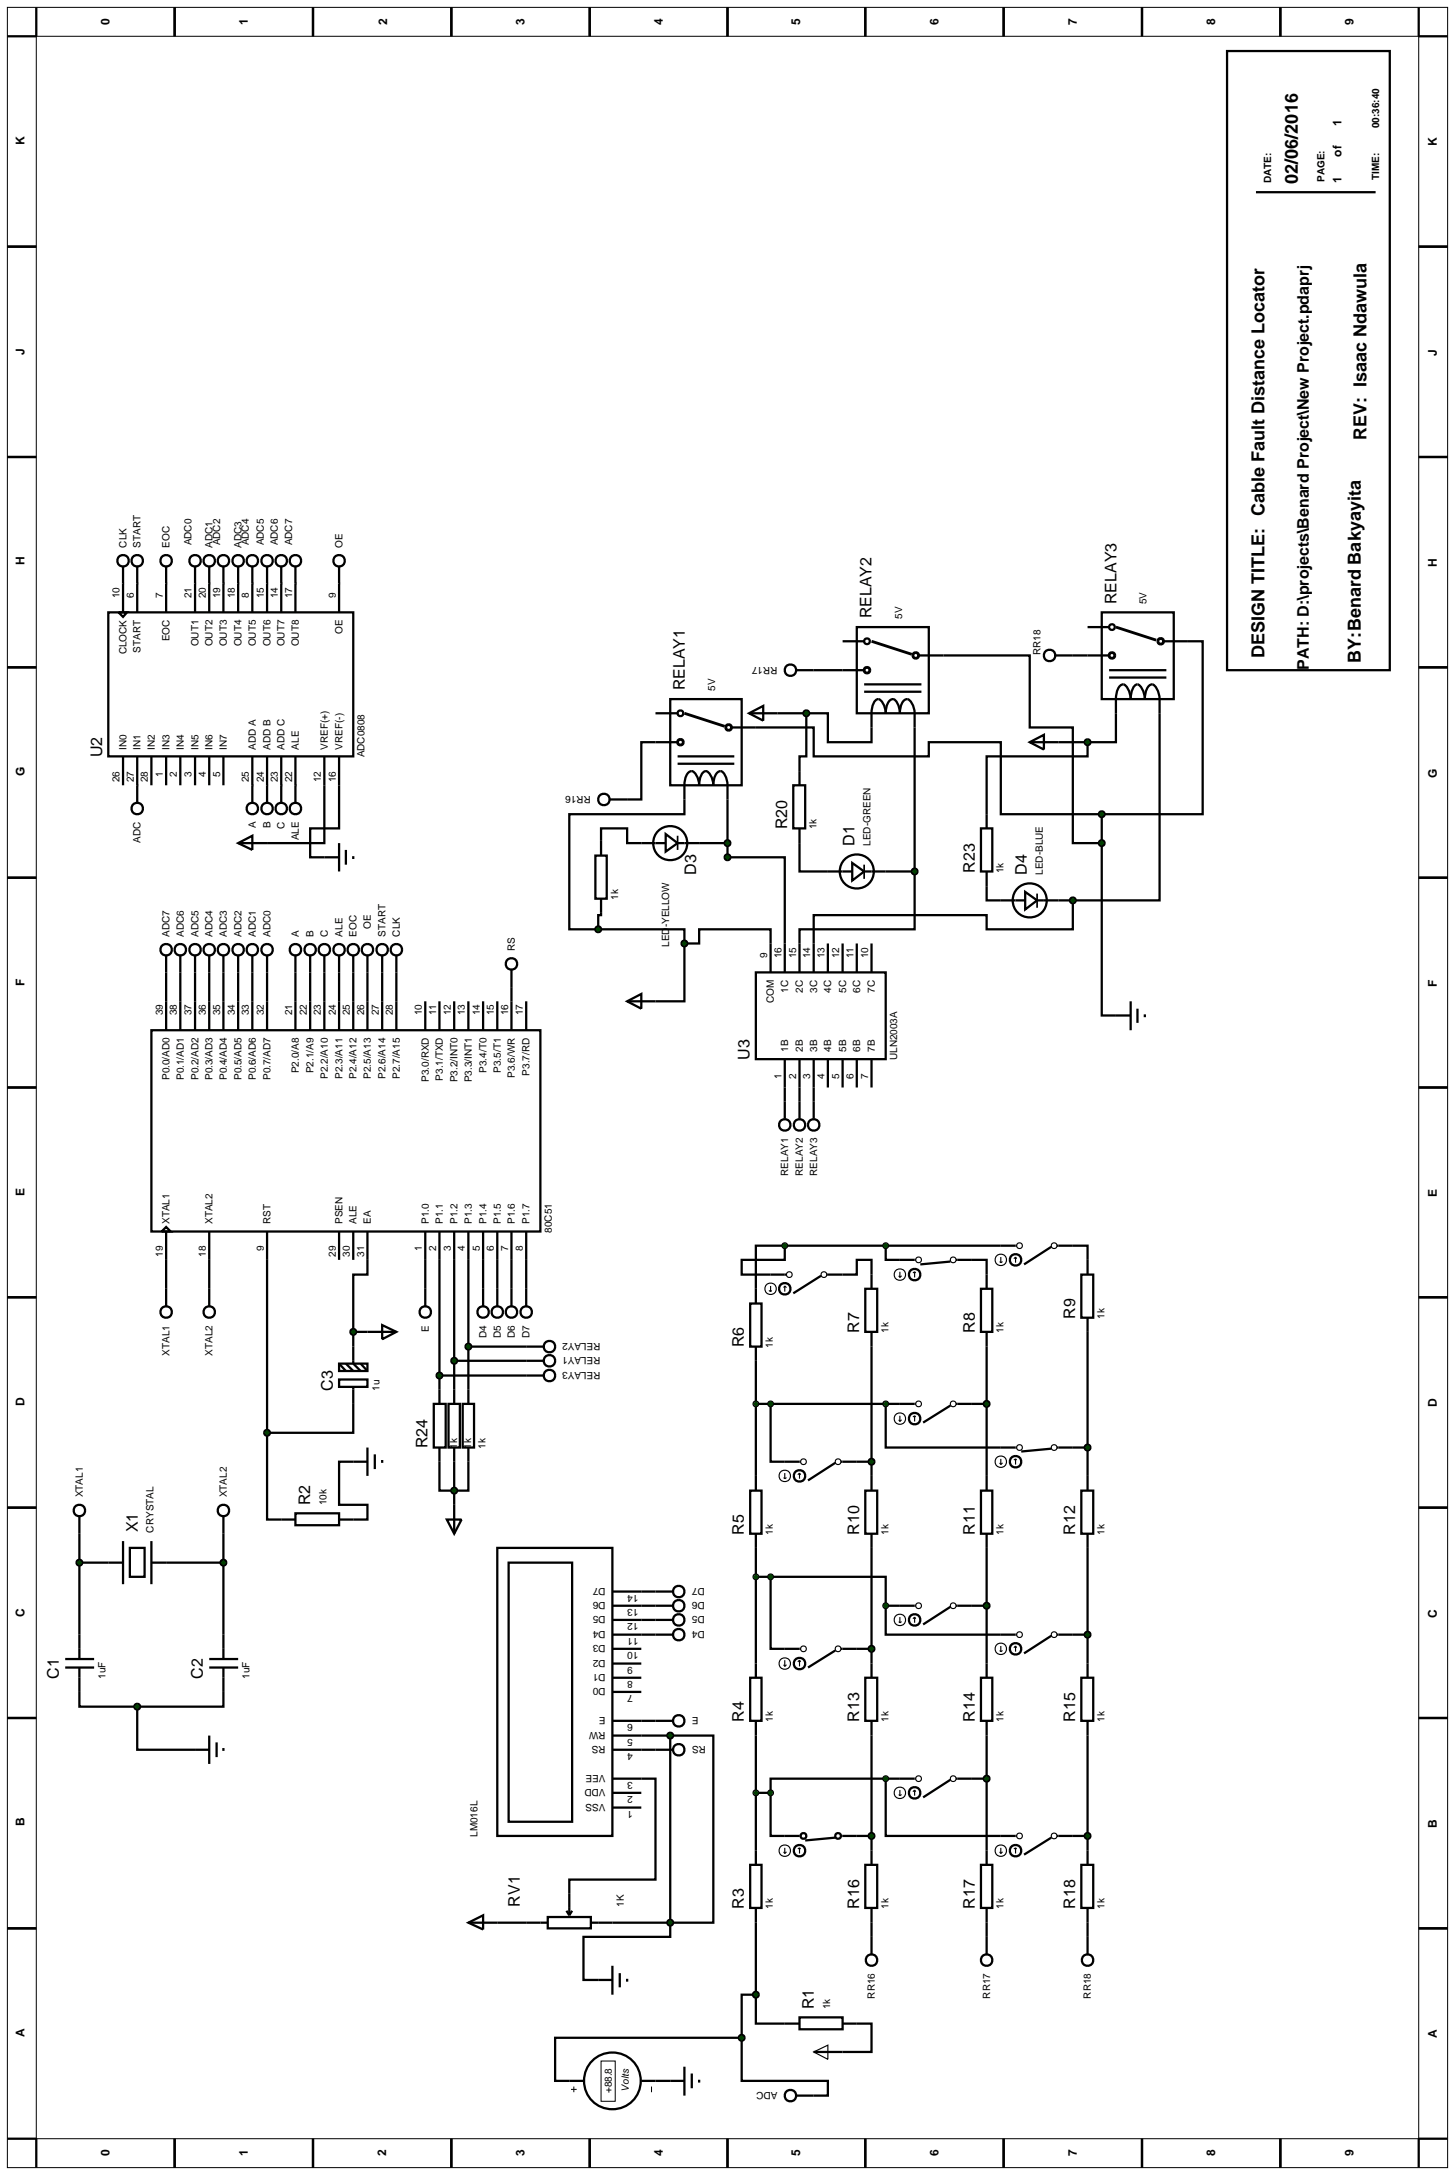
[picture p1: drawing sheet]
<svg xmlns="http://www.w3.org/2000/svg" width="257mm" height="384mm" viewBox="0 0 257 384" stroke-linecap="round" stroke-linejoin="round" font-family="sans-serif">
<defs><g id="words">
<g font-size="3.2">
<text x="228.9" y="32.4" transform="rotate(-90 228.9 32.4)">02/06/2016</text>
<text x="241" y="77.6" transform="rotate(-90 241 77.6)">REV: Isaac Ndawula</text>
<text x="223" y="116" transform="rotate(-90 223 116)">DESIGN TITLE: Cable Fault Distance Locator</text>
<text x="240" y="117" transform="rotate(-90 240 117)">BY:Benard Bakyayita</text>
</g>
<g font-size="2.8">
<text x="196.9" y="106.6" transform="rotate(-90 196.9 106.6)">RELAY3</text>
<text x="153.7" y="109.1" transform="rotate(-90 153.7 109.1)">RELAY2</text>
<text x="230.8" y="118.2" transform="rotate(-90 230.8 118.2)">PATH: D:\projects\Benard Project\New Project.pdaprj</text>
<text x="120.8" y="121.8" transform="rotate(-90 120.8 121.8)">RELAY1</text>
<text x="18" y="133.6" transform="rotate(-90 18 133.6)">U2</text>
<text x="138.8" y="146.3" transform="rotate(-90 138.8 146.3)">R20</text>
<text x="150.7" y="149.2" transform="rotate(-90 150.7 149.2)">D1</text>
<text x="122.8" y="154.3" transform="rotate(-90 122.8 154.3)">D3</text>
<text x="171.9" y="154" transform="rotate(-90 171.9 154)">R23</text>
<text x="181.1" y="154.3" transform="rotate(-90 181.1 154.3)">D4</text>
<text x="132.2" y="187" transform="rotate(-90 132.2 187)">U3</text>
<text x="189.6" y="232.6" transform="rotate(-90 189.6 232.6)">R9</text>
<text x="131.2" y="237.7" transform="rotate(-90 131.2 237.7)">R6</text>
<text x="151.5" y="235.1" transform="rotate(-90 151.5 235.1)">R7</text>
<text x="171.9" y="235.1" transform="rotate(-90 171.9 235.1)">R8</text>
<text x="58.7" y="245.3" transform="rotate(-90 58.7 245.3)">C3</text>
<text x="75.4" y="255.5" transform="rotate(-90 75.4 255.5)">R24</text>
<text x="54.7" y="265.5" transform="rotate(-90 54.7 265.5)">R2</text>
<text x="24.3" y="270.3" transform="rotate(-90 24.3 270.3)">X1</text>
<text x="131.2" y="270.7" transform="rotate(-90 131.2 270.7)">R5</text>
<text x="151.5" y="270.7" transform="rotate(-90 151.5 270.7)">R10</text>
<text x="171.9" y="270.7" transform="rotate(-90 171.9 270.7)">R11</text>
<text x="189.6" y="270.7" transform="rotate(-90 189.6 270.7)">R12</text>
<text x="10.4" y="296.1" transform="rotate(-90 10.4 296.1)">C1</text>
<text x="35.8" y="296.1" transform="rotate(-90 35.8 296.1)">C2</text>
<text x="131.2" y="303.7" transform="rotate(-90 131.2 303.7)">R4</text>
<text x="151.5" y="303.7" transform="rotate(-90 151.5 303.7)">R13</text>
<text x="171.9" y="303.7" transform="rotate(-90 171.9 303.7)">R14</text>
<text x="189.6" y="303.7" transform="rotate(-90 189.6 303.7)">R15</text>
<text x="91.7" y="336.3" transform="rotate(-90 91.7 336.3)">RV1</text>
<text x="131.2" y="336.7" transform="rotate(-90 131.2 336.7)">R3</text>
<text x="151.5" y="336.7" transform="rotate(-90 151.5 336.7)">R16</text>
<text x="171.9" y="336.7" transform="rotate(-90 171.9 336.7)">R17</text>
<text x="189.6" y="336.7" transform="rotate(-90 189.6 336.7)">R18</text>
<text x="143.5" y="354.4" transform="rotate(-90 143.5 354.4)">R1</text>
</g>
<g font-size="2.1">
<text x="19.3" y="4.4" transform="rotate(-90 19.3 4.4)">0</text>
<text x="43.7" y="4.4" transform="rotate(-90 43.7 4.4)">1</text>
<text x="68.3" y="4.4" transform="rotate(-90 68.3 4.4)">2</text>
<text x="92.5" y="4.4" transform="rotate(-90 92.5 4.4)">3</text>
<text x="116.9" y="4.4" transform="rotate(-90 116.9 4.4)">4</text>
<text x="141.1" y="4.4" transform="rotate(-90 141.1 4.4)">5</text>
<text x="165.5" y="4.4" transform="rotate(-90 165.5 4.4)">6</text>
<text x="189.9" y="4.4" transform="rotate(-90 189.9 4.4)">7</text>
<text x="214.3" y="4.4" transform="rotate(-90 214.3 4.4)">8</text>
<text x="238.7" y="4.4" transform="rotate(-90 238.7 4.4)">9</text>
<text x="236.6" y="22.2" transform="rotate(-90 236.6 22.2)">1</text>
<text x="4.3" y="25.6" transform="rotate(-90 4.3 25.6)">K</text>
<text x="236.6" y="27.6" transform="rotate(-90 236.6 27.6)">of</text>
<text x="253.4" y="25.8" transform="rotate(-90 253.4 25.8)">K</text>
<text x="236.6" y="32.3" transform="rotate(-90 236.6 32.3)">1</text>
<text x="4.3" y="62.6" transform="rotate(-90 4.3 62.6)">J</text>
<text x="253.4" y="62.8" transform="rotate(-90 253.4 62.8)">J</text>
<text x="4.3" y="99.7" transform="rotate(-90 4.3 99.7)">H</text>
<text x="253.4" y="100" transform="rotate(-90 253.4 100)">H</text>
<text x="4.3" y="136.9" transform="rotate(-90 4.3 136.9)">G</text>
<text x="253.4" y="137.2" transform="rotate(-90 253.4 137.2)">G</text>
<text x="4.3" y="173.8" transform="rotate(-90 4.3 173.8)">F</text>
<text x="253.4" y="174.1" transform="rotate(-90 253.4 174.1)">F</text>
<text x="4.3" y="210.9" transform="rotate(-90 4.3 210.9)">E</text>
<text x="253.4" y="211.1" transform="rotate(-90 253.4 211.1)">E</text>
<text x="4.3" y="248" transform="rotate(-90 4.3 248)">D</text>
<text x="253.4" y="248.2" transform="rotate(-90 253.4 248.2)">D</text>
<text x="4.3" y="285.1" transform="rotate(-90 4.3 285.1)">C</text>
<text x="253.4" y="285.3" transform="rotate(-90 253.4 285.3)">C</text>
<text x="4.3" y="322.1" transform="rotate(-90 4.3 322.1)">B</text>
<text x="253.4" y="322.4" transform="rotate(-90 253.4 322.4)">B</text>
<text x="4.3" y="359.2" transform="rotate(-90 4.3 359.2)">A</text>
<text x="253.4" y="359.5" transform="rotate(-90 253.4 359.5)">A</text>
<text x="19.3" y="380.2" transform="rotate(-90 19.3 380.2)">0</text>
<text x="43.7" y="380.2" transform="rotate(-90 43.7 380.2)">1</text>
<text x="68.1" y="380.2" transform="rotate(-90 68.1 380.2)">2</text>
<text x="92.5" y="380.2" transform="rotate(-90 92.5 380.2)">3</text>
<text x="116.9" y="380.2" transform="rotate(-90 116.9 380.2)">4</text>
<text x="141.1" y="380.2" transform="rotate(-90 141.1 380.2)">5</text>
<text x="165.5" y="380.2" transform="rotate(-90 165.5 380.2)">6</text>
<text x="189.9" y="380.2" transform="rotate(-90 189.9 380.2)">7</text>
<text x="214.3" y="380.2" transform="rotate(-90 214.3 380.2)">8</text>
<text x="238.7" y="380.2" transform="rotate(-90 238.7 380.2)">9</text>
</g>
<g font-size="1.8">
<text x="243.2" y="22.6" transform="rotate(-90 243.2 22.6)">00:36:40</text>
<text x="224.2" y="32.3" transform="rotate(-90 224.2 32.3)">DATE:</text>
<text x="233.6" y="32.1" transform="rotate(-90 233.6 32.1)">PAGE:</text>
<text x="243.2" y="31.7" transform="rotate(-90 243.2 31.7)">TIME:</text>
<text x="22.3" y="96.6" transform="rotate(-90 22.3 96.6)">CLK</text>
<text x="24.8" y="96.6" transform="rotate(-90 24.8 96.6)">START</text>
<text x="29.9" y="96.6" transform="rotate(-90 29.9 96.6)">EOC</text>
<text x="33.8" y="96.2" transform="rotate(-90 33.8 96.2)">ADC0</text>
<text x="37.5" y="96.6" transform="rotate(-90 37.5 96.6)">ADC1</text>
<text x="38.8" y="96.2" transform="rotate(-90 38.8 96.2)">ADC2</text>
<text x="42.6" y="96.6" transform="rotate(-90 42.6 96.6)">ADC3</text>
<text x="43.9" y="96.2" transform="rotate(-90 43.9 96.2)">ADC4</text>
<text x="46.5" y="96.2" transform="rotate(-90 46.5 96.2)">ADC5</text>
<text x="49" y="96.2" transform="rotate(-90 49 96.2)">ADC6</text>
<text x="51.5" y="96.2" transform="rotate(-90 51.5 96.2)">ADC7</text>
<text x="60.4" y="96.6" transform="rotate(-90 60.4 96.6)">OE</text>
<text x="21.1" y="105.5" transform="rotate(-90 21.1 105.5)">10</text>
<text x="23.6" y="105.5" transform="rotate(-90 23.6 105.5)">6</text>
<text x="28.7" y="105.5" transform="rotate(-90 28.7 105.5)">7</text>
<text x="33.8" y="105.5" transform="rotate(-90 33.8 105.5)">21</text>
<text x="36.3" y="105.5" transform="rotate(-90 36.3 105.5)">20</text>
<text x="38.8" y="105.5" transform="rotate(-90 38.8 105.5)">19</text>
<text x="41.4" y="105.5" transform="rotate(-90 41.4 105.5)">18</text>
<text x="43.9" y="105.5" transform="rotate(-90 43.9 105.5)">8</text>
<text x="46.5" y="105.5" transform="rotate(-90 46.5 105.5)">15</text>
<text x="49" y="105.5" transform="rotate(-90 49 105.5)">14</text>
<text x="51.5" y="105.5" transform="rotate(-90 51.5 105.5)">17</text>
<text x="59.2" y="105.5" transform="rotate(-90 59.2 105.5)">9</text>
<text x="202.2" y="106.6" transform="rotate(-90 202.2 106.6)">5V</text>
<text x="29.9" y="113.1" transform="rotate(-90 29.9 113.1)">EOC</text>
<text x="35" y="114" transform="rotate(-90 35 114)">OUT1</text>
<text x="37.5" y="114" transform="rotate(-90 37.5 114)">OUT2</text>
<text x="40" y="114" transform="rotate(-90 40 114)">OUT3</text>
<text x="42.6" y="114" transform="rotate(-90 42.6 114)">OUT4</text>
<text x="45.1" y="114" transform="rotate(-90 45.1 114)">OUT5</text>
<text x="47.7" y="114" transform="rotate(-90 47.7 114)">OUT6</text>
<text x="50.2" y="114" transform="rotate(-90 50.2 114)">OUT7</text>
<text x="52.7" y="114" transform="rotate(-90 52.7 114)">OUT8</text>
<text x="60.4" y="111.8" transform="rotate(-90 60.4 111.8)">OE</text>
<text x="159.1" y="109.1" transform="rotate(-90 159.1 109.1)">5V</text>
<text x="22.3" y="115.4" transform="rotate(-90 22.3 115.4)">CLOCK</text>
<text x="24.8" y="115.1" transform="rotate(-90 24.8 115.1)">START</text>
<text x="137.1" y="117.6" transform="rotate(-180 137.1 117.6)">RR17</text>
<text x="183.5" y="115.6" transform="rotate(-90 183.5 115.6)">RR18</text>
<text x="126.1" y="121.8" transform="rotate(-90 126.1 121.8)">5V</text>
<text x="21.1" y="138" transform="rotate(-90 21.1 138)">26</text>
<text x="22.3" y="132.2" transform="rotate(-90 22.3 132.2)">IN0</text>
<text x="23.6" y="138" transform="rotate(-90 23.6 138)">27</text>
<text x="24.8" y="132.2" transform="rotate(-90 24.8 132.2)">IN1</text>
<text x="26.1" y="138" transform="rotate(-90 26.1 138)">28</text>
<text x="27.3" y="132.2" transform="rotate(-90 27.3 132.2)">IN2</text>
<text x="28.7" y="137" transform="rotate(-90 28.7 137)">1</text>
<text x="29.9" y="132.2" transform="rotate(-90 29.9 132.2)">IN3</text>
<text x="31.2" y="137" transform="rotate(-90 31.2 137)">2</text>
<text x="32.4" y="132.2" transform="rotate(-90 32.4 132.2)">IN4</text>
<text x="33.8" y="137" transform="rotate(-90 33.8 137)">3</text>
<text x="35" y="132.2" transform="rotate(-90 35 132.2)">IN5</text>
<text x="36.3" y="137" transform="rotate(-90 36.3 137)">4</text>
<text x="37.5" y="132.2" transform="rotate(-90 37.5 132.2)">IN6</text>
<text x="38.8" y="137" transform="rotate(-90 38.8 137)">5</text>
<text x="40" y="132.2" transform="rotate(-90 40 132.2)">IN7</text>
<text x="43.9" y="138" transform="rotate(-90 43.9 138)">25</text>
<text x="45.1" y="132.2" transform="rotate(-90 45.1 132.2)">ADD A</text>
<text x="46.5" y="138" transform="rotate(-90 46.5 138)">24</text>
<text x="47.7" y="132.2" transform="rotate(-90 47.7 132.2)">ADD B</text>
<text x="49" y="138" transform="rotate(-90 49 138)">23</text>
<text x="50.2" y="132.2" transform="rotate(-90 50.2 132.2)">ADD C</text>
<text x="51.5" y="138" transform="rotate(-90 51.5 138)">22</text>
<text x="52.7" y="132.2" transform="rotate(-90 52.7 132.2)">ALE</text>
<text x="56.6" y="138" transform="rotate(-90 56.6 138)">12</text>
<text x="57.8" y="132.2" transform="rotate(-90 57.8 132.2)">VREF(+)</text>
<text x="59.2" y="138" transform="rotate(-90 59.2 138)">16</text>
<text x="60.4" y="132.2" transform="rotate(-90 60.4 132.2)">VREF(-)</text>
<text x="64.3" y="133.6" transform="rotate(-90 64.3 133.6)">ADC0808</text>
<text x="104.2" y="140.4" transform="rotate(-180 104.2 140.4)">RR16</text>
<text x="24.8" y="148.6" transform="rotate(-90 24.8 148.6)">ADC</text>
<text x="45.1" y="146.1" transform="rotate(-90 45.1 146.1)">A</text>
<text x="47.7" y="146.1" transform="rotate(-90 47.7 146.1)">B</text>
<text x="50.2" y="146.2" transform="rotate(-90 50.2 146.2)">C</text>
<text x="52.7" y="148.2" transform="rotate(-90 52.7 148.2)">ALE</text>
<text x="144" y="146.3" transform="rotate(-90 144 146.3)">1k</text>
<text x="153.5" y="149.2" transform="rotate(-90 153.5 149.2)">LED-GREEN</text>
<text x="177" y="154" transform="rotate(-90 177 154)">1k</text>
<text x="183.9" y="154.3" transform="rotate(-90 183.9 154.3)">LED-BLUE</text>
<text x="109" y="158.7" transform="rotate(-90 109 158.7)">1k</text>
<text x="29.9" y="165.2" transform="rotate(-90 29.9 165.2)">ADC7</text>
<text x="32.4" y="165.2" transform="rotate(-90 32.4 165.2)">ADC6</text>
<text x="35" y="165.2" transform="rotate(-90 35 165.2)">ADC5</text>
<text x="37.5" y="165.2" transform="rotate(-90 37.5 165.2)">ADC4</text>
<text x="40" y="165.2" transform="rotate(-90 40 165.2)">ADC3</text>
<text x="42.6" y="165.2" transform="rotate(-90 42.6 165.2)">ADC2</text>
<text x="45.1" y="165.2" transform="rotate(-90 45.1 165.2)">ADC1</text>
<text x="47.7" y="165.2" transform="rotate(-90 47.7 165.2)">ADC0</text>
<text x="52.7" y="165.2" transform="rotate(-90 52.7 165.2)">A</text>
<text x="55.3" y="165.2" transform="rotate(-90 55.3 165.2)">B</text>
<text x="57.8" y="165.2" transform="rotate(-90 57.8 165.2)">C</text>
<text x="60.4" y="165.2" transform="rotate(-90 60.4 165.2)">ALE</text>
<text x="62.9" y="165.2" transform="rotate(-90 62.9 165.2)">EOC</text>
<text x="65.4" y="163.8" transform="rotate(-90 65.4 163.8)">OE</text>
<text x="68" y="165.2" transform="rotate(-90 68 165.2)">START</text>
<text x="70.5" y="165.2" transform="rotate(-90 70.5 165.2)">CLK</text>
<text x="90.8" y="167.7" transform="rotate(-90 90.8 167.7)">RS</text>
<text x="118" y="167" transform="rotate(-90 118 167)">LED-YELLOW</text>
<text x="135.3" y="169" transform="rotate(-90 135.3 169)">9</text>
<text x="137.8" y="169" transform="rotate(-90 137.8 169)">16</text>
<text x="140.4" y="169" transform="rotate(-90 140.4 169)">15</text>
<text x="142.9" y="169" transform="rotate(-90 142.9 169)">14</text>
<text x="145.4" y="169" transform="rotate(-90 145.4 169)">13</text>
<text x="148" y="169" transform="rotate(-90 148 169)">12</text>
<text x="150.5" y="169" transform="rotate(-90 150.5 169)">11</text>
<text x="153.1" y="169" transform="rotate(-90 153.1 169)">10</text>
<text x="28.7" y="179.1" transform="rotate(-90 28.7 179.1)">39</text>
<text x="31.2" y="179.1" transform="rotate(-90 31.2 179.1)">38</text>
<text x="33.8" y="179.1" transform="rotate(-90 33.8 179.1)">37</text>
<text x="36.3" y="179.1" transform="rotate(-90 36.3 179.1)">36</text>
<text x="38.8" y="179.1" transform="rotate(-90 38.8 179.1)">35</text>
<text x="41.4" y="179.1" transform="rotate(-90 41.4 179.1)">34</text>
<text x="43.9" y="179.1" transform="rotate(-90 43.9 179.1)">33</text>
<text x="46.5" y="179.1" transform="rotate(-90 46.5 179.1)">32</text>
<text x="51.5" y="179.1" transform="rotate(-90 51.5 179.1)">21</text>
<text x="54.1" y="179.1" transform="rotate(-90 54.1 179.1)">22</text>
<text x="56.6" y="179.1" transform="rotate(-90 56.6 179.1)">23</text>
<text x="59.2" y="179.1" transform="rotate(-90 59.2 179.1)">24</text>
<text x="61.7" y="179.1" transform="rotate(-90 61.7 179.1)">25</text>
<text x="64.2" y="179.1" transform="rotate(-90 64.2 179.1)">26</text>
<text x="66.8" y="179.1" transform="rotate(-90 66.8 179.1)">27</text>
<text x="69.3" y="179.1" transform="rotate(-90 69.3 179.1)">28</text>
<text x="74.4" y="179.1" transform="rotate(-90 74.4 179.1)">10</text>
<text x="76.9" y="179.1" transform="rotate(-90 76.9 179.1)">11</text>
<text x="79.5" y="179.1" transform="rotate(-90 79.5 179.1)">12</text>
<text x="82" y="179.1" transform="rotate(-90 82 179.1)">13</text>
<text x="84.6" y="179.1" transform="rotate(-90 84.6 179.1)">14</text>
<text x="87.1" y="179.1" transform="rotate(-90 87.1 179.1)">15</text>
<text x="89.6" y="179.1" transform="rotate(-90 89.6 179.1)">16</text>
<text x="92.2" y="179.1" transform="rotate(-90 92.2 179.1)">17</text>
<text x="136.5" y="176.9" transform="rotate(-90 136.5 176.9)">COM</text>
<text x="139" y="175.1" transform="rotate(-90 139 175.1)">1C</text>
<text x="141.6" y="175.1" transform="rotate(-90 141.6 175.1)">2C</text>
<text x="144.1" y="175.1" transform="rotate(-90 144.1 175.1)">3C</text>
<text x="146.6" y="175.1" transform="rotate(-90 146.6 175.1)">4C</text>
<text x="149.2" y="175.1" transform="rotate(-90 149.2 175.1)">5C</text>
<text x="151.7" y="175.1" transform="rotate(-90 151.7 175.1)">6C</text>
<text x="154.3" y="175.1" transform="rotate(-90 154.3 175.1)">7C</text>
<text x="139" y="185.5" transform="rotate(-90 139 185.5)">1B</text>
<text x="141.6" y="185.5" transform="rotate(-90 141.6 185.5)">2B</text>
<text x="144.1" y="185.5" transform="rotate(-90 144.1 185.5)">3B</text>
<text x="146.6" y="185.5" transform="rotate(-90 146.6 185.5)">4B</text>
<text x="149.2" y="185.5" transform="rotate(-90 149.2 185.5)">5B</text>
<text x="151.7" y="185.5" transform="rotate(-90 151.7 185.5)">6B</text>
<text x="154.3" y="185.5" transform="rotate(-90 154.3 185.5)">7B</text>
<text x="29.9" y="190.5" transform="rotate(-90 29.9 190.5)">P0.0/AD0</text>
<text x="32.4" y="190.5" transform="rotate(-90 32.4 190.5)">P0.1/AD1</text>
<text x="35" y="190.5" transform="rotate(-90 35 190.5)">P0.2/AD2</text>
<text x="37.5" y="190.5" transform="rotate(-90 37.5 190.5)">P0.3/AD3</text>
<text x="40" y="190.5" transform="rotate(-90 40 190.5)">P0.4/AD4</text>
<text x="42.6" y="190.5" transform="rotate(-90 42.6 190.5)">P0.5/AD5</text>
<text x="45.1" y="190.5" transform="rotate(-90 45.1 190.5)">P0.6/AD6</text>
<text x="47.7" y="190.5" transform="rotate(-90 47.7 190.5)">P0.7/AD7</text>
<text x="52.7" y="189.3" transform="rotate(-90 52.7 189.3)">P2.0/A8</text>
<text x="55.3" y="189.3" transform="rotate(-90 55.3 189.3)">P2.1/A9</text>
<text x="57.8" y="190.3" transform="rotate(-90 57.8 190.3)">P2.2/A10</text>
<text x="60.4" y="190.3" transform="rotate(-90 60.4 190.3)">P2.3/A11</text>
<text x="62.9" y="190.3" transform="rotate(-90 62.9 190.3)">P2.4/A12</text>
<text x="65.4" y="190.3" transform="rotate(-90 65.4 190.3)">P2.5/A13</text>
<text x="68" y="190.3" transform="rotate(-90 68 190.3)">P2.6/A14</text>
<text x="70.5" y="190.3" transform="rotate(-90 70.5 190.3)">P2.7/A15</text>
<text x="75.6" y="190.8" transform="rotate(-90 75.6 190.8)">P3.0/RXD</text>
<text x="78.1" y="190.6" transform="rotate(-90 78.1 190.6)">P3.1/TXD</text>
<text x="80.7" y="190.9" transform="rotate(-90 80.7 190.9)">P3.2/INT0</text>
<text x="83.2" y="190.9" transform="rotate(-90 83.2 190.9)">P3.3/INT1</text>
<text x="85.8" y="189.2" transform="rotate(-90 85.8 189.2)">P3.4/T0</text>
<text x="88.3" y="189.2" transform="rotate(-90 88.3 189.2)">P3.5/T1</text>
<text x="90.8" y="190.1" transform="rotate(-90 90.8 190.1)">P3.6/WR</text>
<text x="93.4" y="189.7" transform="rotate(-90 93.4 189.7)">P3.7/RD</text>
<text x="137.8" y="190.3" transform="rotate(-90 137.8 190.3)">1</text>
<text x="140.4" y="190.3" transform="rotate(-90 140.4 190.3)">2</text>
<text x="142.9" y="190.3" transform="rotate(-90 142.9 190.3)">3</text>
<text x="145.4" y="190.3" transform="rotate(-90 145.4 190.3)">4</text>
<text x="148" y="190.3" transform="rotate(-90 148 190.3)">5</text>
<text x="150.5" y="190.3" transform="rotate(-90 150.5 190.3)">6</text>
<text x="153.1" y="190.3" transform="rotate(-90 153.1 190.3)">7</text>
<text x="158.2" y="187" transform="rotate(-90 158.2 187)">ULN2003A</text>
<text x="139" y="207.4" transform="rotate(-90 139 207.4)">RELAY1</text>
<text x="141.6" y="207.4" transform="rotate(-90 141.6 207.4)">RELAY2</text>
<text x="144.1" y="207.4" transform="rotate(-90 144.1 207.4)">RELAY3</text>
<text x="29.9" y="215.9" transform="rotate(-90 29.9 215.9)">XTAL1</text>
<text x="37.5" y="215.9" transform="rotate(-90 37.5 215.9)">XTAL2</text>
<text x="47.7" y="215.9" transform="rotate(-90 47.7 215.9)">RST</text>
<text x="60.4" y="215.9" transform="rotate(-90 60.4 215.9)">PSEN</text>
<text x="62.9" y="215.9" transform="rotate(-90 62.9 215.9)">ALE</text>
<text x="65.4" y="215.9" transform="rotate(-90 65.4 215.9)">EA</text>
<text x="75.6" y="215.9" transform="rotate(-90 75.6 215.9)">P1.0</text>
<text x="78.1" y="215.9" transform="rotate(-90 78.1 215.9)">P1.1</text>
<text x="80.7" y="215.9" transform="rotate(-90 80.7 215.9)">P1.2</text>
<text x="83.2" y="215.9" transform="rotate(-90 83.2 215.9)">P1.3</text>
<text x="85.8" y="215.9" transform="rotate(-90 85.8 215.9)">P1.4</text>
<text x="88.3" y="215.9" transform="rotate(-90 88.3 215.9)">P1.5</text>
<text x="90.8" y="215.9" transform="rotate(-90 90.8 215.9)">P1.6</text>
<text x="93.4" y="215.9" transform="rotate(-90 93.4 215.9)">P1.7</text>
<text x="28.7" y="221.7" transform="rotate(-90 28.7 221.7)">19</text>
<text x="36.3" y="221.7" transform="rotate(-90 36.3 221.7)">18</text>
<text x="46.5" y="220.7" transform="rotate(-90 46.5 220.7)">9</text>
<text x="59.2" y="221.7" transform="rotate(-90 59.2 221.7)">29</text>
<text x="61.7" y="221.7" transform="rotate(-90 61.7 221.7)">30</text>
<text x="64.2" y="221.7" transform="rotate(-90 64.2 221.7)">31</text>
<text x="74.4" y="220.7" transform="rotate(-90 74.4 220.7)">1</text>
<text x="76.9" y="220.7" transform="rotate(-90 76.9 220.7)">2</text>
<text x="79.5" y="220.7" transform="rotate(-90 79.5 220.7)">3</text>
<text x="82" y="220.7" transform="rotate(-90 82 220.7)">4</text>
<text x="84.6" y="220.7" transform="rotate(-90 84.6 220.7)">5</text>
<text x="87.1" y="220.7" transform="rotate(-90 87.1 220.7)">6</text>
<text x="89.6" y="220.7" transform="rotate(-90 89.6 220.7)">7</text>
<text x="92.2" y="220.7" transform="rotate(-90 92.2 220.7)">8</text>
<text x="97.3" y="217.4" transform="rotate(-90 97.3 217.4)">80C51</text>
<text x="194.8" y="232.6" transform="rotate(-90 194.8 232.6)">1k</text>
<text x="29.9" y="239.1" transform="rotate(-90 29.9 239.1)">XTAL1</text>
<text x="37.5" y="239.1" transform="rotate(-90 37.5 239.1)">XTAL2</text>
<text x="75.6" y="234.9" transform="rotate(-90 75.6 234.9)">E</text>
<text x="85.8" y="236" transform="rotate(-90 85.8 236)">D4</text>
<text x="88.3" y="236" transform="rotate(-90 88.3 236)">D5</text>
<text x="90.8" y="236" transform="rotate(-90 90.8 236)">D6</text>
<text x="93.4" y="236" transform="rotate(-90 93.4 236)">D7</text>
<text x="105.9" y="239.4" transform="rotate(-180 105.9 239.4)">RELAY1</text>
<text x="105.9" y="236.9" transform="rotate(-180 105.9 236.9)">RELAY2</text>
<text x="136.3" y="237.7" transform="rotate(-90 136.3 237.7)">1k</text>
<text x="156.7" y="235.1" transform="rotate(-90 156.7 235.1)">1k</text>
<text x="177" y="235.1" transform="rotate(-90 177 235.1)">1k</text>
<text x="66.9" y="245.3" transform="rotate(-90 66.9 245.3)">1u</text>
<text x="105.9" y="242" transform="rotate(-180 105.9 242)">RELAY3</text>
<text x="80.6" y="255.5" transform="rotate(-90 80.6 255.5)">1k</text>
<text x="83.1" y="255.5" transform="rotate(-90 83.1 255.5)">1k</text>
<text x="85.6" y="255.5" transform="rotate(-90 85.6 255.5)">1k</text>
<text x="14.6" y="264.1" transform="rotate(-90 14.6 264.1)">XTAL1</text>
<text x="40" y="264.1" transform="rotate(-90 40 264.1)">XTAL2</text>
<text x="57.6" y="265.5" transform="rotate(-90 57.6 265.5)">10k</text>
<text x="27.1" y="270.3" transform="rotate(-90 27.1 270.3)">CRYSTAL</text>
<text x="136.3" y="270.7" transform="rotate(-90 136.3 270.7)">1k</text>
<text x="156.7" y="270.7" transform="rotate(-90 156.7 270.7)">1k</text>
<text x="177" y="270.7" transform="rotate(-90 177 270.7)">1k</text>
<text x="194.8" y="270.7" transform="rotate(-90 194.8 270.7)">1k</text>
<text x="106.8" y="280.1" transform="rotate(-180 106.8 280.1)">D7</text>
<text x="112.6" y="281.3" transform="rotate(-180 112.6 281.3)">14</text>
<text x="124.3" y="280.1" transform="rotate(-180 124.3 280.1)">D7</text>
<text x="106.8" y="282.6" transform="rotate(-180 106.8 282.6)">D6</text>
<text x="106.8" y="285.1" transform="rotate(-180 106.8 285.1)">D5</text>
<text x="106.8" y="287.7" transform="rotate(-180 106.8 287.7)">D4</text>
<text x="112.6" y="283.8" transform="rotate(-180 112.6 283.8)">13</text>
<text x="112.6" y="286.3" transform="rotate(-180 112.6 286.3)">12</text>
<text x="124.3" y="282.6" transform="rotate(-180 124.3 282.6)">D6</text>
<text x="124.3" y="285.1" transform="rotate(-180 124.3 285.1)">D5</text>
<text x="124.3" y="287.7" transform="rotate(-180 124.3 287.7)">D4</text>
<text x="106.8" y="290.2" transform="rotate(-180 106.8 290.2)">D3</text>
<text x="106.8" y="292.8" transform="rotate(-180 106.8 292.8)">D2</text>
<text x="111.6" y="294" transform="rotate(-180 111.6 294)">9</text>
<text x="112.6" y="291.4" transform="rotate(-180 112.6 291.4)">10</text>
<text x="112.6" y="288.9" transform="rotate(-180 112.6 288.9)">11</text>
<text x="18.6" y="296.1" transform="rotate(-90 18.6 296.1)">1uF</text>
<text x="44" y="296.1" transform="rotate(-90 44 296.1)">1uF</text>
<text x="106.8" y="295.3" transform="rotate(-180 106.8 295.3)">D1</text>
<text x="106.8" y="297.8" transform="rotate(-180 106.8 297.8)">D0</text>
<text x="111.6" y="296.5" transform="rotate(-180 111.6 296.5)">8</text>
<text x="111.6" y="299" transform="rotate(-180 111.6 299)">7</text>
<text x="106.8" y="302.9" transform="rotate(-180 106.8 302.9)">E</text>
<text x="106.8" y="305.5" transform="rotate(-180 106.8 305.5)">RW</text>
<text x="111.6" y="304.1" transform="rotate(-180 111.6 304.1)">6</text>
<text x="123.2" y="302.9" transform="rotate(-180 123.2 302.9)">E</text>
<text x="136.3" y="303.7" transform="rotate(-90 136.3 303.7)">1k</text>
<text x="156.7" y="303.7" transform="rotate(-90 156.7 303.7)">1k</text>
<text x="177" y="303.7" transform="rotate(-90 177 303.7)">1k</text>
<text x="194.8" y="303.7" transform="rotate(-90 194.8 303.7)">1k</text>
<text x="106.8" y="308" transform="rotate(-180 106.8 308)">RS</text>
<text x="111.6" y="306.7" transform="rotate(-180 111.6 306.7)">5</text>
<text x="111.6" y="309.2" transform="rotate(-180 111.6 309.2)">4</text>
<text x="124.5" y="308" transform="rotate(-180 124.5 308)">RS</text>
<text x="106.8" y="315.6" transform="rotate(-180 106.8 315.6)">VDD</text>
<text x="106.8" y="313.1" transform="rotate(-180 106.8 313.1)">VEE</text>
<text x="111.6" y="316.8" transform="rotate(-180 111.6 316.8)">2</text>
<text x="111.6" y="314.3" transform="rotate(-180 111.6 314.3)">3</text>
<text x="84.2" y="324" transform="rotate(-90 84.2 324)">LM016L</text>
<text x="106.8" y="318.2" transform="rotate(-180 106.8 318.2)">VSS</text>
<text x="111.6" y="319.4" transform="rotate(-180 111.6 319.4)">1</text>
<text x="110" y="336.3" transform="rotate(-90 110 336.3)">1K</text>
<text x="136.3" y="336.7" transform="rotate(-90 136.3 336.7)">1k</text>
<text x="156.7" y="336.7" transform="rotate(-90 156.7 336.7)">1k</text>
<text x="177" y="336.7" transform="rotate(-90 177 336.7)">1k</text>
<text x="194.8" y="336.7" transform="rotate(-90 194.8 336.7)">1k</text>
<text x="154.3" y="352.5" transform="rotate(-90 154.3 352.5)">RR16</text>
<text x="174.6" y="352.5" transform="rotate(-90 174.6 352.5)">RR17</text>
<text x="192.4" y="352.5" transform="rotate(-90 192.4 352.5)">RR18</text>
<text x="146.4" y="354.4" transform="rotate(-90 146.4 354.4)">1k</text>
<text x="107.9" y="369.2" transform="rotate(-90 107.9 369.2)">+88.8</text>
<text x="110.9" y="368.9" transform="rotate(-90 110.9 368.9)">Volts</text>
<text x="137.1" y="369" transform="rotate(-180 137.1 369)">ADC</text>
</g>
</g></defs>
<path d="M1.3 1.3h254v381h-254zM6.4 6.4h243.8v370.8h-243.8z" fill="none" stroke="#000" stroke-width=".18"/>
<g fill="none" stroke="#000" stroke-width=".4">
<path d="M6.4 1.3v5.1h-5.1M30.8 1.3v5.1M55.2 1.3v5.1M79.6 1.3v5.1M104 1.3v5.1M128.3 1.3v5.1M152.6 1.3v5.1M177 1.3v5.1M201.4 1.3v5.1M216.4 9h28.7v109.2h-28.7zM225.8 1.3v5.1M250.2 1.3v5.1h5.1"/>
<path d="M221.5 33.9h21.1M1.3 43.5h5.1M250.2 43.5h5.1M1.3 80.6h5.1M250.2 80.6h5.1M1.3 117.7h5.1M19.1 108h43.2v25.4h-43.2zM20.9 108h1.5l-.7 .8zM21.7 102.9v5.1M24.2 102.9v5.1M29.3 102.9v5.1M34.4 102.9v5.1"/>
<path d="M36.9 102.9v5.1M39.4 102.9v5.1M42 102.9v5.1M44.5 102.9v5.1M47.1 102.9v5.1M49.6 102.9v5.1M52.1 102.9v5.1M59.8 102.9v5.1M143.5 118.2h5.1M166.4 115.6h15.2v12.7h7.6v20.4h5.1M189.2 115.6h2.6M209.5 113.1h2.6v30.5h-17.8"/>
<path d="M250.2 117.7h5.1M21.7 133.4v5.1M24.2 133.4v5.1M26.7 133.4v5.1M29.3 133.4v5.1M31.8 133.4v5.1M34.4 133.4v5.1M36.9 133.4v5.1M39.4 133.4v5.1M44.5 133.4v5.1M47.1 133.4v5.1M49.6 133.4v5.1"/>
<path d="M52.1 133.4v5.1M57.2 133.4v15.3h-15.2M59.8 133.4v12.7h-5.1v5.1h5.1M115.6 130.9h-2.5v10.1h-2.5M133.3 128.3h10.2v5.1h20.3v-2.5h12.7v12.7h17.8M137.1 125.8h5.1M142.2 125.8h3.8v5.1h7.7v-2.6M142.2 125.8v7.6h-1.2v2.6M161.3 128.3v25.4M186.7 130.9h5.1M191.8 130.9v2.5h-17.8v10.2M196.8 125.8v5.1h-5"/>
<path d="M204.5 125.8v33h-15.3M1.3 154.8h5.1M42 148.7l2.5-1.3v2.5zM59.8 148.7v5M61 149.9v2.6M62.3 151v.5M106 148.3v-2.2h4.6v2.6h2.5M120.7 141v2.6h-20.3v20.3h5.1M123.3 148.7h5M128.3 141v10.2h10.1v15.2M141 148.7v5h5M156.2 153.7h5.1"/>
<path d="M161.3 153.7v10.2h-20.3v2.5M174 156.3v2.5h2.5M186.7 158.8h2.5M189.2 158.8v5.1h-15.2v-2.5h-30.5v5M194.3 148.7v30.4h2.5M194.3 143.6v5.1M250.2 154.8h5.1M29.3 171.5v10.2M31.8 171.5v10.2M34.4 171.5v10.2M36.9 171.5v10.2M39.4 171.5v10.2"/>
<path d="M42 171.5v10.2M44.5 171.5v10.2M47.1 171.5v10.2M52.1 171.5v10.2M54.7 171.5v10.2M57.2 171.5v10.2M59.8 171.5v10.2M62.3 171.5v10.2M64.8 171.5v10.2M67.4 171.5v10.2M69.9 171.5v10.2M75 176.6v5.1"/>
<path d="M77.5 176.6v5.1M80.1 176.6v5.1M82.6 176.6v5.1M85.2 176.6v5.1M87.7 176.6v5.1M90.2 174.1v7.6M92.8 176.6v5.1M105.5 163.9h15.2v2.5M106 161v.4h-.5v2.5M120.7 166.4h2.6v-2.5h12.6v2.5M120.7 166.4v10.2h-5.1M1.3 191.8h5.1"/>
<path d="M26.7 181.7h68.6v35.5h-68.6zM138.4 191.8v2.5M141 191.8v2.5M143.5 191.8v2.5M250.2 191.8h5.1M29.3 216.4l.8 .8h-1.6zM29.3 217.2v10.1M36.9 217.2v10.1M47.1 217.2v35.5M59.8 217.2v5M62.3 217.2v5M64.8 217.2v7.6h-2.5v10.1"/>
<path d="M75 217.2v10.1M77.5 217.2v27.9M80.1 217.2v27.9M82.6 217.2v27.9M85.2 217.2v10.1M87.7 217.2v10.1M90.2 217.2v10.1M92.8 217.2v10.1M138.4 219.7h-5.1v7.6M138.4 219.7v2.5h-7.6v2.6h5.1M138.4 219.7h38.1M156.2 219.7v2.5h2.5"/>
<path d="M189.2 219.7h2.6v2.5M1.3 228.8h5.1M62.3 234.9v2.6M62.3 234.9h2.5M82.6 237.5h10.2M148.6 224.8h2.5v-2.6h2.6v2.6M153.7 237.5v22.8M171.4 222.2h2.6v2.6M174 237.5v22.8M191.8 234.9v25.4M250.2 228.8h5.1M47.1 252.7v15.3h2.5"/>
<path d="M62.3 257.8h-2.5v7.6h5v2.6h-2.5M62.3 247.6v5.1h-15.2M77.5 257.8v5.1h5.1v-5.1M77.5 242.6h15.3M80.1 257.8v7.6M80.1 240h12.7M133.3 240v20.3M133.3 247.6h25.4M135.9 247.6v10.2h2.5M151.1 257.8h2.6M156.2 247.6v7.7h20.3M171.4 247.6h2.6"/>
<path d="M189.2 255.3h2.6M1.3 265.9h5.1M14 275.6h7.7M14 270.5v17.8M21.7 271.8v7.6M22.9 273h2.6v5.1h-2.6zM26.7 275.6h12.7M26.7 271.8v7.6M39.4 270.5v17.8M87.7 273h20.3v50.8h-20.3zM89.7 275.6h11.2v45.7h-11.2zM133.3 273v20.4"/>
<path d="M133.3 278.1h2.6M135.9 278.1h20.3v5.1M135.9 278.1v12.7h2.5M153.7 273v20.4M174 273v20.4M191.8 273v20.4M250.2 265.9h5.1M14 298.4v2.6h10.2M39.4 298.4v2.6h-15.2M108 283.2h7.6M108 290.8h5.1M108 288.3h7.6"/>
<path d="M108 280.7h7.6M108 285.7h7.6M108 293.4h5.1M108 295.9h5.1M108 298.4h5.1M151.1 290.8h2.6M156.2 283.2v5.1h20.3M156.2 283.2h2.5M171.4 283.2h2.6M189.2 288.3h2.6M1.3 303h5.1M24.2 301v7.6h10.2"/>
<path d="M108 313.7h7.6v17.8h-15.2v2.5M108 316.2h5.1M108 303.5h7.6M108 308.6h7.6M108 306.1h10.2M108 318.8h5.1M118.2 306.1h7.6v33h-7.6M118.2 306.1v33M133.3 306.1v20.3M133.3 316.2h2.6M135.9 316.2v7.6h2.5M153.7 306.1v20.3"/>
<path d="M156.2 313.7v10.1h20.3M156.2 313.7h-20.3v2.5M156.2 313.7h2.5M171.4 313.7h2.6M174 306.1v20.3M191.8 306.1v20.3M250.2 303h5.1M87.7 339.1h5.1M108 339.1h10.2M118.2 339.1v2.5h-15.3v7.6h2.6M133.3 339.1v12.7M151.1 323.8h2.6"/>
<path d="M153.7 339.1v2.5M174 339.1v2.5M189.2 323.8h2.6M191.8 339.1v2.5M1.3 340.1h5.1M130.8 359.4v7.6h15.2v2.6h-2.5M130.8 359.4h-32.9v7.6h2.5M133.3 351.8v5.1h5.1M133.3 351.8h-2.5v7.6M151.1 356.9h2.6v5h-5.1M250.2 340.1h5.1M1.3 377.2h5.1v5.1"/>
<path d="M30.8 377.2v5.1M55.2 377.2v5.1M79.6 377.2v5.1M104 377.2v5.1M115.6 367h2.6M128.3 377.2v5.1M152.6 377.2v5.1M177 377.2v5.1M201.4 377.2v5.1M225.8 377.2v5.1M255.3 377.2h-5.1v5.1"/>
</g>
<path d="M13.6 275.3l.4-.2-.5 .5zM14 275.1l.4 .2 .1 .3zM14.5 275.6l-.1 .3-.4 .2zM13.5 275.6l.5 .5-.4-.2z" fill="#004000" stroke="#000" stroke-width=".4"/>
<path d="M13.5 275.6l.5-.5 .5 .5-.5 .5z" fill="#004000"/>
<path d="M11.5 292.6h5.1M11.5 294.1h5.1M14 288.3v4.3M14 294.1v4.3M36.9 292.6h5.1M36.9 294.1h5.1M39.4 288.3v4.3M39.4 294.1v4.3" fill="none" stroke="#000" stroke-width=".4"/>
<path d="M39 275.3l.4-.2-.5 .5zM39.4 275.1l.4 .2 .1 .3zM39.9 275.6l-.1 .3-.4 .2zM38.9 275.6l.5 .5-.4-.2z" fill="#004000" stroke="#000" stroke-width=".4"/>
<path d="M38.9 275.6l.5-.5 .5 .5-.5 .5z" fill="#004000"/>
<path d="M34.4 308.6h2.5M36.9 306.1v5M38.2 307.3v2.6M39.4 308.3v.5" fill="none" stroke="#000" stroke-width=".4"/>
<path d="M23.9 300.6l.3-.1-.5 .5zM24.2 300.5l.3 .1 .2 .4zM24.7 301l-.1 .3-.4 .2zM23.7 301l.5 .5-.4-.2z" fill="#004000" stroke="#000" stroke-width=".4"/>
<path d="M24.2 300.5l.5 .5-.5 .5-.5-.5z" fill="#004000"/>
<g fill="none" stroke="#000" stroke-width=".4">
<path d="M176.5 219.7h2.8M185.4 219.9l-4.8 3.1M186.4 219.7h2.8M62.3 237.5v3l1.3 1.3M132.3 229.9h2v7.6h-2zM133.3 227.3v2.6M133.3 237.5v2.5M135.9 224.8h2.8M144.8 225l-4.9 3.1M145.8 224.8h2.8M152.6 227.3h2.1v7.6h-2.1zM153.7 224.8v2.5"/>
<path d="M153.7 234.9v2.6M158.7 222.2h2.8M167.6 222.5l-5.3 .5M168.6 222.2h2.8M173 227.3h2v7.6h-2zM174 224.8v2.5M174 234.9v2.6M190.7 224.8h2.1v7.6h-2.1zM191.8 222.2v2.6M191.8 232.4v2.5M59.8 243.3h5v1.3h-5zM59.8 240.5h5v1.3h-5z"/>
<path d="M59.8 240.5l1.2 1.3M61 240.5l1.3 1.3M62.3 244.6v3M62.3 257.8h2.5M63.6 240.5l1.2 1.3M64.8 255.3v5M66.1 256.5v2.6M67.4 257.5v.5M138.4 257.8h2.8M147.3 258l-4.8 3.1M148.3 257.8h2.8M158.7 247.6h2.8"/>
<path d="M167.6 247.9l-4.8 3M168.6 247.6h2.8M176.5 255.3h2.8M185.4 255.5l-5.3 .5M186.4 255.3h2.8M49.6 268h2.5M52.1 266.9h7.7v2.1h-7.7zM59.8 268h2.5M132.3 262.9h2v7.6h-2zM133.3 260.3v2.6M133.3 270.5v2.5M152.6 262.9h2.1v7.6h-2.1z"/>
<path d="M153.7 260.3v2.6M153.7 270.5v2.5M173 262.9h2v7.6h-2zM174 260.3v2.6M174 270.5v2.5M190.7 262.9h2.1v7.6h-2.1zM191.8 260.3v2.6M191.8 270.5v2.5M132.3 295.9h2v7.6h-2zM133.3 293.4v2.5M138.4 290.8h2.8M147.3 291.1l-4.8 3"/>
<path d="M148.3 290.8h2.8M152.6 295.9h2.1v7.6h-2.1zM153.7 293.4v2.5M158.7 283.2h2.8M167.6 283.4l-4.8 3.1M168.6 283.2h2.8M173 295.9h2v7.6h-2zM174 293.4v2.5M176.5 288.3h2.8M185.4 288.5l-4.8 3.1M186.4 288.3h2.8M190.7 295.9h2.1v7.6h-2.1z"/>
<path d="M191.8 293.4v2.5M133.3 303.5v2.6M153.7 303.5v2.6M158.7 313.7h2.8M167.6 313.9l-4.8 3.1M168.6 313.7h2.8M174 303.5v2.6M191.8 303.5v2.6M82.6 339.1l2.6-1.3v2.5zM82.6 339.1h5.1M92.8 339.1h3.8M96.6 338.1h7.6v2h-7.6z"/>
<path d="M99.9 337l.5 .8M100.4 334v3.8M100.9 337l-.5 .8M104.2 339.1h3.8M132.3 328.9h2v7.6h-2zM133.3 326.4v2.5M133.3 336.5v2.6M138.4 323.8h2.8M147.3 324.1l-5.3 .5M148.3 323.8h2.8M152.6 328.9h2.1v7.6h-2.1zM153.7 326.4v2.5"/>
<path d="M153.7 336.5v2.6M173 328.9h2v7.6h-2zM174 326.4v2.5M174 336.5v2.6M176.5 323.8h2.8M185.4 324.1l-4.8 3M186.4 323.8h2.8M190.7 328.9h2.1v7.6h-2.1zM191.8 326.4v2.5M191.8 336.5v2.6M105.5 349.2h2.5M108 346.7v5.1"/>
<path d="M109.3 348v2.5M110.6 349v.5M138.4 356.9h2.6M141 355.8h7.6v2.1h-7.6zM148.6 356.9h2.5"/>
<circle cx="138.4" cy="227.3" r="1.01"/>
<circle cx="161.3" cy="224.8" r="1.01"/>
<circle cx="179.1" cy="222.2" r="1.01"/>
<circle cx="161.3" cy="250.2" r="1.01"/>
<circle cx="179.1" cy="257.8" r="1.01"/>
<circle cx="141" cy="260.3" r="1.01"/>
<circle cx="141" cy="293.4" r="1.01"/>
<circle cx="161.3" cy="285.7" r="1.01"/>
<circle cx="179.1" cy="290.8" r="1.01"/>
<circle cx="161.3" cy="316.2" r="1.01"/>
<circle cx="141" cy="326.4" r="1.01"/>
<circle cx="141.7" cy="323.8" r=".51"/>
<circle cx="147.8" cy="323.8" r=".51"/>
<circle cx="179.1" cy="326.4" r="1.01"/>
</g>
<g fill="none" stroke="#000" stroke-width=".2">
<path d="M135.6 227.6l.3 .2M135.9 226.8v1M136.1 227.6l-.2 .2M138.4 226.8v1M138.4 226.8l.3 .3M138.4 226.8l-.2 .3M158.5 225l.2 .3M158.7 224.3v1M159 225l-.3 .3M161.3 224.3l.2 .2M161.3 224.3l-.3 .2M161.3 224.3v1"/>
<path d="M176.3 222.5l.2 .2M176.5 221.7v1M176.8 222.5l-.3 .2M179.1 221.7l-.3 .3M179.1 221.7l.2 .3M179.1 221.7v1M138.4 259.8v1M141 259.8v1M141 259.8l.2 .3M141 259.8l-.3 .3M158.5 250.4l.2 .3M158.7 249.7v1"/>
<path d="M159 250.4l-.3 .3M161.3 249.7v1M161.3 249.7l.2 .2M161.3 249.7l-.3 .2M176.3 258l.2 .3M176.5 257.3v1M176.8 258l-.3 .3M179.1 257.3v1M179.1 257.3l.2 .2M179.1 257.3l-.3 .2M138.2 260.6l.2 .2M138.7 260.6l-.3 .2"/>
<path d="M138.2 293.6l.2 .3M138.4 292.8v1.1M138.7 293.6l-.3 .3M141 292.8v1.1M141 292.8l.2 .3M141 292.8l-.3 .3M158.5 286l.2 .2M158.7 285.2v1M159 286l-.3 .2M161.3 285.2v1M161.3 285.2l.2 .3M161.3 285.2l-.3 .3"/>
<path d="M176.3 291.1l.2 .2M176.5 290.3v1M176.8 291.1l-.3 .2M179.1 290.3v1M179.1 290.3l.2 .3M179.1 290.3l-.3 .3M158.5 316.5l.2 .2M158.7 315.7v1M159 316.5l-.3 .2M161.3 315.7v1M161.3 315.7l.2 .3M161.3 315.7l-.3 .3"/>
<path d="M138.2 326.6l.2 .3M138.4 325.9v1M138.7 326.6l-.3 .3M141 325.9l.2 .2M141 325.9l-.3 .2M141 325.9v1M176.3 326.6l.2 .3M176.5 325.9v1M176.8 326.6l-.3 .3M179.1 325.9v1M179.1 325.9l.2 .2M179.1 325.9l-.3 .2"/>
<circle cx="179.8" cy="219.7" r=".51"/>
<circle cx="185.9" cy="219.7" r=".51"/>
<circle cx="135.9" cy="227.3" r="1.01"/>
<circle cx="139.2" cy="224.8" r=".51"/>
<circle cx="145.3" cy="224.8" r=".51"/>
<circle cx="158.7" cy="224.8" r="1.01"/>
<circle cx="162" cy="222.2" r=".51"/>
<circle cx="168.1" cy="222.2" r=".51"/>
<circle cx="176.5" cy="222.2" r="1.01"/>
<circle cx="141.7" cy="257.8" r=".51"/>
<circle cx="147.8" cy="257.8" r=".51"/>
<circle cx="158.7" cy="250.2" r="1.01"/>
<circle cx="162" cy="247.6" r=".51"/>
<circle cx="168.1" cy="247.6" r=".51"/>
<circle cx="176.5" cy="257.8" r="1.01"/>
<circle cx="179.8" cy="255.3" r=".51"/>
<circle cx="185.9" cy="255.3" r=".51"/>
<circle cx="138.4" cy="260.3" r="1.01"/>
<circle cx="138.4" cy="293.4" r="1.01"/>
<circle cx="141.7" cy="290.8" r=".51"/>
<circle cx="147.8" cy="290.8" r=".51"/>
<circle cx="158.7" cy="285.7" r="1.01"/>
<circle cx="162" cy="283.2" r=".51"/>
<circle cx="168.1" cy="283.2" r=".51"/>
<circle cx="176.5" cy="290.8" r="1.01"/>
<circle cx="179.8" cy="288.3" r=".51"/>
<circle cx="185.9" cy="288.3" r=".51"/>
<circle cx="158.7" cy="316.2" r="1.01"/>
<circle cx="162" cy="313.7" r=".51"/>
<circle cx="168.1" cy="313.7" r=".51"/>
<circle cx="138.4" cy="326.4" r="1.01"/>
<circle cx="176.5" cy="326.4" r="1.01"/>
<circle cx="179.8" cy="323.8" r=".51"/>
<circle cx="185.9" cy="323.8" r=".51"/>
</g>
<g fill="#004000" stroke="#000" stroke-width=".2">
<path d="M132.9 315.9l.4-.2-.5 .5zM133.3 315.7l.4 .2 .1 .3zM133.3 316.7l.5-.5-.2 .4zM132.8 316.2l.5 .5-.3-.1z"/>
<path d="M155.8 313.4l.4-.2-.5 .5zM156.2 313.2l.3 .1 .2 .4zM156.7 313.7l-.1 .3-.4 .2zM155.7 313.7l.5 .5-.3-.1z"/>
<path d="M135.5 315.9l.4-.2-.5 .5zM135.9 315.7l.4 .2 .1 .3zM135.9 316.7l.5-.5-.2 .4zM135.4 316.2l.5 .5-.3-.1z"/>
<path d="M132.9 277.8l.4-.2-.5 .5zM133.3 277.6l.4 .2 .1 .3zM133.3 278.6l.5-.5-.2 .4zM132.8 278.1l.5 .5-.4-.2z"/>
<path d="M155.9 282.8l.3-.1-.5 .5zM156.2 282.7l.4 .2 .1 .3zM156.7 283.2l-.1 .3-.4 .2zM155.7 283.2l.5 .5-.3-.1z"/>
<path d="M135.5 277.8l.4-.2-.5 .5zM135.9 277.6l.4 .2 .1 .3zM135.9 278.6l.5-.5-.2 .4zM135.4 278.1l.5 .5-.3-.1z"/>
<path d="M132.9 247.3l.4-.2-.5 .5zM133.3 247.1l.3 .1 .2 .4zM133.3 248.1l.5-.5-.2 .4zM132.8 247.6l.5 .5-.4-.2z"/>
<path d="M135.6 247.2l.3-.1-.5 .5zM135.9 247.1l.3 .1 .2 .4zM136.4 247.6l-.2 .4-.3 .1zM135.4 247.6l.5 .5-.4-.2z"/>
<path d="M155.8 247.3l.4-.2-.5 .5zM156.2 247.1l.4 .2 .1 .3zM156.7 247.6l-.1 .3-.4 .2zM155.7 247.6l.5 .5-.3-.1z"/>
<path d="M155.9 219.3l.3-.1-.5 .5zM156.2 219.2l.4 .2 .1 .3zM156.7 219.7l-.1 .3-.4 .2zM155.7 219.7l.5 .5-.3-.1z"/>
<path d="M138.1 219.3l.3-.1-.5 .5zM138.4 219.2l.4 .2 .1 .3zM138.9 219.7l-.1 .3-.4 .2zM137.9 219.7l.5 .5-.3-.1z"/>
</g>
<g fill="#004000">
<path d="M133.3 315.7l.5 .5-.5 .5-.5-.5z"/>
<path d="M155.7 313.7l.5-.5 .5 .5-.5 .5z"/>
<path d="M135.9 315.7l.5 .5-.5 .5-.5-.5z"/>
<path d="M132.8 278.1l.5-.5 .5 .5-.5 .5z"/>
<path d="M155.7 283.2l.5-.5 .5 .5-.5 .5z"/>
<path d="M135.4 278.1l.5-.5 .5 .5-.5 .5z"/>
<path d="M133.3 247.1l.5 .5-.5 .5-.5-.5z"/>
<path d="M135.4 247.6l.5-.5 .5 .5-.5 .5z"/>
<path d="M155.7 247.6l.5-.5 .5 .5-.5 .5z"/>
<path d="M155.7 219.7l.5-.5 .5 .5-.5 .5z"/>
<path d="M138.4 219.2l.5 .5-.5 .5-.5-.5z"/>
</g>
<path d="M143.5 361.9l2.5-1.2v2.5z" fill="none" stroke="#000" stroke-width=".2"/>
<path d="M143.5 361.9h5.1" fill="none" stroke="#000" stroke-width=".4"/>
<g fill="#004000" stroke="#000" stroke-width=".4">
<path d="M133 351.4l.3-.1-.5 .5zM133.3 351.3l.3 .1 .2 .4zM133.3 352.3l.5-.5-.2 .4zM132.8 351.8l.5 .5-.4-.2z"/>
<path d="M153.4 323.4l.3-.1-.5 .5zM153.7 323.3l.3 .1 .2 .4zM154.2 323.8l-.1 .3-.4 .2zM153.2 323.8l.5 .5-.4-.2z"/>
<path d="M153.3 290.5l.4-.2-.5 .5zM153.7 290.3l.4 .2 .1 .3zM154.2 290.8l-.1 .3-.4 .2zM153.2 290.8l.5 .5-.4-.2z"/>
<path d="M153.4 257.4l.3-.1-.5 .5zM153.7 257.3l.4 .2 .1 .3zM153.7 258.3l.5-.5-.1 .3zM153.2 257.8l.5 .5-.4-.2z"/>
<path d="M173.6 247.3l.4-.2-.5 .5zM174 247.1l.3 .1 .2 .4zM174.5 247.6l-.2 .4-.3 .1zM173.5 247.6l.5 .5-.4-.2z"/>
<path d="M173.7 282.8l.3-.1-.5 .5zM174 282.7l.3 .1 .2 .4zM174 283.7l.5-.5-.2 .4zM173.5 283.2l.5 .5-.3-.1z"/>
<path d="M173.7 313.3l.3-.1-.5 .5zM174 313.2l.3 .1 .2 .4zM174.5 313.7l-.2 .4-.3 .1zM173.5 313.7l.5 .5-.4-.2z"/>
<path d="M191.5 323.4l.3-.1-.5 .5zM191.8 323.3l.4 .2 .1 .3zM192.3 323.8l-.1 .3-.4 .2zM191.3 323.8l.5 .5-.4-.2z"/>
<path d="M191.4 288l.4-.2-.5 .5zM191.8 287.8l.4 .2 .1 .3zM192.3 288.3l-.1 .3-.4 .2zM191.3 288.3l.5 .5-.4-.2z"/>
<path d="M191.4 255l.4-.2-.5 .5zM191.8 254.8l.4 .2 .1 .3zM192.3 255.3l-.1 .3-.4 .2zM191.3 255.3l.5 .5-.4-.2z"/>
</g>
<g fill="#004000">
<path d="M133.3 351.3l.5 .5-.5 .5-.5-.5z"/>
<path d="M153.7 323.3l.5 .5-.5 .5-.5-.5z"/>
<path d="M153.2 290.8l.5-.5 .5 .5-.5 .5z"/>
<path d="M153.7 257.3l.5 .5-.5 .5-.5-.5z"/>
<path d="M173.5 247.6l.5-.5 .5 .5-.5 .5z"/>
<path d="M174 282.7l.5 .5-.5 .5-.5-.5z"/>
<path d="M174 313.2l.5 .5-.5 .5-.5-.5z"/>
<path d="M191.8 323.3l.5 .5-.5 .5-.5-.5z"/>
<path d="M191.3 288.3l.5-.5 .5 .5-.5 .5z"/>
<path d="M191.3 255.3l.5-.5 .5 .5-.5 .5z"/>
</g>
<g fill="none" stroke="#000" stroke-width=".4">
<path d="M21.7 99.9v3M24.2 99.9v3M29.3 99.9v3M34.4 99.9v3M36.9 99.9v3M39.4 99.9v3M42 99.9v3M44.5 99.9v3M47.1 99.9v3M49.6 99.9v3M52.1 99.9v3M59.8 99.9v3"/>
<path d="M24.2 138.5v3.1M44.5 138.5v3.1M47.1 138.5v3.1M49.6 138.5v3.1M52.1 138.5v3.1M29.3 168.5v3M31.8 168.5v3M34.4 168.5v3M36.9 168.5v3M39.4 168.5v3M42 168.5v3M44.5 168.5v3"/>
<path d="M47.1 168.5v3M52.1 168.5v3M54.7 168.5v3M57.2 168.5v3M59.8 168.5v3M62.3 168.5v3M64.8 168.5v3M67.4 168.5v3M69.9 168.5v3M90.2 171v3.1M29.3 227.3v3.1M36.9 227.3v3.1"/>
<path d="M75 227.3v3.1M85.2 227.3v3.1M87.7 227.3v3.1M90.2 227.3v3.1M92.8 227.3v3.1M14 267.4v3.1M39.4 267.4v3.1M115.6 280.7h3.1M115.6 283.2h3.1M115.6 285.7h3.1M115.6 288.3h3.1M115.6 303.5h3.1"/>
<path d="M115.6 308.6h3.1M140.4 369.6h3.1"/>
<circle cx="21.7" cy="98.9" r="1.01"/>
<circle cx="24.2" cy="98.9" r="1.01"/>
<circle cx="29.3" cy="98.9" r="1.01"/>
<circle cx="34.4" cy="98.9" r="1.01"/>
<circle cx="36.9" cy="98.9" r="1.01"/>
<circle cx="39.4" cy="98.9" r="1.01"/>
<circle cx="42" cy="98.9" r="1.01"/>
<circle cx="44.5" cy="98.9" r="1.01"/>
<circle cx="47.1" cy="98.9" r="1.01"/>
<circle cx="49.6" cy="98.9" r="1.01"/>
<circle cx="52.1" cy="98.9" r="1.01"/>
<circle cx="59.8" cy="98.9" r="1.01"/>
<circle cx="24.2" cy="142.6" r="1.01"/>
<circle cx="44.5" cy="142.6" r="1.01"/>
<circle cx="47.1" cy="142.6" r="1.01"/>
<circle cx="49.6" cy="142.6" r="1.01"/>
<circle cx="52.1" cy="142.6" r="1.01"/>
<circle cx="29.3" cy="167.5" r="1.01"/>
<circle cx="31.8" cy="167.5" r="1.01"/>
<circle cx="34.4" cy="167.5" r="1.01"/>
<circle cx="36.9" cy="167.5" r="1.01"/>
<circle cx="39.4" cy="167.5" r="1.01"/>
<circle cx="42" cy="167.5" r="1.01"/>
<circle cx="44.5" cy="167.5" r="1.01"/>
<circle cx="47.1" cy="167.5" r="1.01"/>
<circle cx="52.1" cy="167.5" r="1.01"/>
<circle cx="54.7" cy="167.5" r="1.01"/>
<circle cx="57.2" cy="167.5" r="1.01"/>
<circle cx="59.8" cy="167.5" r="1.01"/>
<circle cx="62.3" cy="167.5" r="1.01"/>
<circle cx="64.8" cy="167.5" r="1.01"/>
<circle cx="67.4" cy="167.5" r="1.01"/>
<circle cx="69.9" cy="167.5" r="1.01"/>
<circle cx="90.2" cy="170" r="1.01"/>
<circle cx="29.3" cy="231.4" r="1.01"/>
<circle cx="36.9" cy="231.4" r="1.01"/>
<circle cx="75" cy="231.4" r="1.01"/>
<circle cx="85.2" cy="231.4" r="1.01"/>
<circle cx="87.7" cy="231.4" r="1.01"/>
<circle cx="90.2" cy="231.4" r="1.01"/>
<circle cx="92.8" cy="231.4" r="1.01"/>
<circle cx="14" cy="266.4" r="1.01"/>
<circle cx="39.4" cy="266.4" r="1.01"/>
<circle cx="119.7" cy="283.2" r="1.01"/>
<circle cx="119.7" cy="288.3" r="1.01"/>
<circle cx="119.7" cy="285.7" r="1.01"/>
<circle cx="119.7" cy="280.7" r="1.01"/>
<circle cx="119.7" cy="308.6" r="1.01"/>
<circle cx="119.7" cy="303.5" r="1.01"/>
<circle cx="139.4" cy="369.6" r="1.01"/>
</g>
<g fill="#004000" stroke="#000" stroke-width=".4">
<path d="M117.9 305.7l.3-.1-.5 .5zM118.2 305.6l.3 .1 .2 .4zM118.7 306.1l-.2 .4-.3 .1zM117.7 306.1l.5 .5-.3-.1z"/>
<path d="M117.9 338.7l.3-.1-.5 .5zM118.2 338.6l.3 .1 .2 .4zM118.7 339.1l-.2 .4-.3 .1zM117.7 339.1l.5 .5-.4-.2z"/>
</g>
<g fill="#004000">
<path d="M118.2 305.6l.5 .5-.5 .5-.5-.5z"/>
<path d="M118.2 338.6l.5 .5-.5 .5-.5-.5z"/>
</g>
<g fill="none" stroke="#000" stroke-width=".4">
<path d="M64.8 234.9h5.1M67.4 233.7l2.5 1.2-2.5 1.3zM92.8 237.5h3M92.8 240h3M153.7 341.6v3.1M174 341.6v3.1M191.8 341.6v3.1"/>
<circle cx="96.9" cy="237.5" r="1.01"/>
<circle cx="96.9" cy="240" r="1.01"/>
<circle cx="153.7" cy="345.7" r="1.01"/>
<circle cx="174" cy="345.7" r="1.01"/>
<circle cx="191.8" cy="345.7" r="1.01"/>
</g>
<path d="M61.9 234.6l.4-.2-.5 .5zM62.3 234.4l.3 .1 .2 .4zM62.8 234.9l-.2 .4-.3 .1zM61.8 234.9l.5 .5-.4-.2z" fill="#004000" stroke="#000" stroke-width=".4"/>
<path d="M61.8 234.9l.5-.5 .5 .5-.5 .5z" fill="#004000"/>
<path d="M79.1 247.6h2v7.7h-2zM80.1 245.1v2.5M80.1 255.3v2.5M81.6 247.6h2v7.7h-2zM82.6 245.1v2.5M82.6 255.3v2.5M78.8 268h2.6l-1.3 2.5zM80.1 265.4v5.1" fill="none" stroke="#000" stroke-width=".4"/>
<g fill="#004000" stroke="#000" stroke-width=".4">
<path d="M79.7 262.6l.4-.2-.5 .5zM80.1 262.4l.3 .1 .2 .4zM80.6 262.9l-.2 .4-.3 .1zM79.6 262.9l.5 .5-.4-.2z"/>
<path d="M79.7 239.7l.4-.2-.5 .5zM80.1 239.5l.4 .2 .1 .3zM80.1 240.5l.5-.5-.2 .4zM79.6 240l.5 .5-.4-.2z"/>
<path d="M82.2 237.2l.4-.2-.5 .5zM82.6 237l.4 .2 .1 .3zM83.1 237.5l-.1 .3-.4 .2zM82.1 237.5l.5 .5-.4-.2z"/>
</g>
<g fill="#004000">
<path d="M79.6 262.9l.5-.5 .5 .5-.5 .5z"/>
<path d="M79.6 240l.5-.5 .5 .5-.5 .5z"/>
<path d="M82.1 237.5l.5-.5 .5 .5-.5 .5z"/>
</g>
<g fill="none" stroke="#000" stroke-width=".4">
<path d="M140.4 118.2h3.1M148.6 118.2h3.8M148.6 113.1h3.8M151.1 110.6h12.7v15.2h-12.7zM162 115.6h4.4M186.2 115.6h3M191.8 115.6h3.8M191.8 110.6h3.8M194.3 108h12.7v15.3h-12.7zM195.6 118.2h10.1M195.6 119.5h10.1M205.2 113.1h4.3"/>
<path d="M115.6 130.9h3.9M115.6 125.8h3.9M118.2 123.3h12.6v15.2h-12.6zM119.5 134.7h10M119.5 133.4h10M129 128.3h4.3M132.1 125.8l2.5-1.3v2.6zM132.1 125.8h5M139.9 138.5h2.1v7.6h-2.1zM141 136v2.5M152.4 122h10.1M152.4 120.7h10.1"/>
<path d="M153.7 128.3a8.6 8.6 0 0 1 .3-4.2 .84 .84 0 0 1 1.2-.7 3 3 0 0 1 1 2.4 2.98 2.98 0 0 1 .9-2.4 .85 .85 0 0 1 1.2 .7l.3 1.1 .1 .6a2.98 2.98 0 0 1 .9-2.4 .91 .91 0 0 1 1.2 .7 6.6 6.6 0 0 1 .5 4.2M181.6 130.9l2.5-1.3v2.6zM181.6 130.9h5.1M196.8 125.8a8.7 8.7 0 0 1 .3-4.3 .91 .91 0 0 1 1.3-.7 3.3 3.3 0 0 1 1 2.5 3.4 3.4 0 0 1 .9-2.5l.3-.1a2.79 2.79 0 0 1 1.3 2.6 3.2 3.2 0 0 1 .9-2.5 .9 .9 0 0 1 1.2 .7 6.9 6.9 0 0 1 .5 4.3M107.5 141h3.1M120.7 141a8.2 8.2 0 0 1 .4-4.2 .9 .9 0 0 1 .8-.8 .9 .9 0 0 1 .9 .8l.4 1.1 .1 .6a3.2 3.2 0 0 1 .9-2.4 .88 .88 0 0 1 1.1 .7l.4 1.1 .1 .6a2.98 2.98 0 0 1 .9-2.4 .85 .85 0 0 1 1.2 .7 7.3 7.3 0 0 1 .4 4.2M141 146.1v2.6M173 146.1h2v7.6h-2zM174 143.6v2.5M174 153.7v2.6M133.3 171.5h22.9v15.3h-22.9zM135.9 166.4v5.1"/>
<path d="M138.4 166.4v5.1M141 166.4v5.1M143.5 166.4v5.1M146 166.4v5.1M148.6 166.4v5.1M151.1 166.4v5.1M153.7 166.4v5.1M138.4 186.8v5M141 186.8v5M143.5 186.8v5M146 186.8v5M148.6 186.8v5"/>
<path d="M151.1 186.8v5M153.7 186.8v5"/>
<circle cx="139.4" cy="118.2" r="1.01"/>
<circle cx="152.9" cy="113.1" r=".51"/>
<circle cx="185.1" cy="115.6" r="1.01"/>
<circle cx="196.1" cy="110.6" r=".51"/>
<circle cx="120" cy="125.8" r=".51"/>
<circle cx="106.5" cy="141" r="1.01"/>
</g>
<g fill="none" stroke="#000" stroke-width=".5">
<path d="M153.7 113.1l7.1 2.3M196.8 110.6l7.1 2.3M120.7 125.8l7.1 2.3"/>
<circle cx="152.9" cy="118.2" r=".51"/>
<circle cx="161.5" cy="115.6" r=".51"/>
<circle cx="196.1" cy="115.6" r=".51"/>
<circle cx="204.7" cy="113.1" r=".51"/>
<circle cx="120" cy="130.9" r=".51"/>
<circle cx="128.5" cy="128.3" r=".51"/>
</g>
<g fill="#004000" stroke="#000" stroke-width=".4">
<path d="M191.4 130.6l.4-.2-.5 .5zM191.8 130.4l.3 .1 .2 .4zM192.3 130.9l-.1 .3-.4 .2zM191.3 130.9l.5 .5-.4-.2z"/>
<path d="M141.8 125.5l.4-.2-.5 .5zM142.2 125.3l.3 .1 .2 .4zM142.7 125.8l-.1 .3-.4 .2zM141.7 125.8l.5 .5-.3-.1z"/>
<path d="M188.9 158.4l.3-.1-.5 .5zM189.2 158.3l.4 .2 .1 .3zM189.7 158.8l-.1 .3-.4 .2zM188.7 158.8l.5 .5-.4-.2z"/>
</g>
<g fill="#004000">
<path d="M191.3 130.9l.5-.5 .5 .5-.5 .5z"/>
<path d="M141.7 125.8l.5-.5 .5 .5-.5 .5z"/>
<path d="M189.2 158.3l.5 .5-.5 .5-.5-.5z"/>
</g>
<path d="M196.8 179.1h2.6M199.4 176.6v5.1M200.6 177.9v2.5M201.9 178.9v.5" fill="none" stroke="#000" stroke-width=".4"/>
<g fill="#004000" stroke="#000" stroke-width=".4">
<path d="M193.9 143.3l.4-.2-.5 .5zM194.3 143.1l.3 .1 .2 .4zM194.3 144.1l.5-.5-.2 .4zM193.8 143.6l.5 .5-.3-.1z"/>
<path d="M194 148.3l.3-.1-.5 .5zM194.3 148.2l.4 .2 .1 .3zM194.3 149.2l.5-.5-.2 .4zM193.8 148.7l.5 .5-.3-.1z"/>
</g>
<g fill="#004000">
<path d="M193.8 143.6l.5-.5 .5 .5-.5 .5z"/>
<path d="M194.3 148.2l.5 .5-.5 .5-.5-.5z"/>
</g>
<path d="M110.6 176.6l2.5-1.3v2.6zM110.6 176.6h5" fill="none" stroke="#000" stroke-width=".4"/>
<path d="M120.3 166.1l.4-.2-.5 .5zM120.7 165.9l.3 .1 .2 .4zM121.2 166.4l-.2 .4-.3 .1zM120.2 166.4l.5 .5-.3-.1z" fill="#004000" stroke="#000" stroke-width=".4"/>
<path d="M120.2 166.4l.5-.5 .5 .5-.5 .5z" fill="#004000"/>
<g fill="none" stroke="#000" stroke-width=".4">
<path d="M138.4 194.3v3M141 194.3v3M143.5 194.3v3M76.5 247.6h2.1v7.7h-2.1zM77.5 245.1v2.5M77.5 255.3v2.5M92.8 242.6h3"/>
<circle cx="138.4" cy="198.4" r="1.01"/>
<circle cx="141" cy="198.4" r="1.01"/>
<circle cx="143.5" cy="198.4" r="1.01"/>
<circle cx="96.9" cy="242.6" r="1.01"/>
</g>
<path d="M77.1 242.3l.4-.2-.5 .5zM77.5 242.1l.4 .2 .1 .3zM77.5 243.1l.5-.5-.1 .3zM77 242.6l.5 .5-.4-.2z" fill="#004000" stroke="#000" stroke-width=".4"/>
<path d="M77 242.6l.5-.5 .5 .5-.5 .5z" fill="#004000"/>
<g fill="none" stroke="#000" stroke-width=".4">
<path d="M113.1 148.7h4.3M117.4 147.1l2.1 1.6-2.1 1.5zM119.5 148.7h3.8"/>
<circle cx="118.2" cy="148.7" r="3"/>
</g>
<path d="M119.5 147.4v2.5" fill="none" stroke="#000" stroke-width=".3"/>
<path d="M128 150.8l.3-.1-.5 .5zM128.3 150.7l.3 .1 .2 .4zM128.8 151.2l-.1 .3-.4 .2zM127.8 151.2l.5 .5-.4-.2z" fill="#004000" stroke="#000" stroke-width=".4"/>
<path d="M128.3 150.7l.5 .5-.5 .5-.5-.5z" fill="#004000"/>
<g fill="none" stroke="#000" stroke-width=".4">
<path d="M146 153.7h4.3M150.3 152.2l2.1 1.5-2.1 1.6zM152.4 153.7h3.8"/>
<circle cx="151.1" cy="153.7" r="3"/>
</g>
<path d="M152.4 152.5v2.5" fill="none" stroke="#000" stroke-width=".3"/>
<g fill="#004000" stroke="#000" stroke-width=".4">
<path d="M161 153.3l.3-.1-.5 .5zM161.3 153.2l.3 .1 .2 .4zM161.3 154.2l.5-.5-.2 .4zM160.8 153.7l.5 .5-.3-.1z"/>
<path d="M46.7 252.4l.4-.2-.5 .5zM47.1 252.2l.4 .2 .1 .3zM47.1 253.2l.5-.5-.1 .3zM46.6 252.7l.5 .5-.3-.1z"/>
</g>
<g fill="#004000">
<path d="M161.3 153.2l.5 .5-.5 .5-.5-.5z"/>
<path d="M46.6 252.7l.5-.5 .5 .5-.5 .5z"/>
</g>
<path d="M118.2 367h2.5M120.7 364.5v5.1M122 365.7v2.6M123.3 366.8v.5" fill="none" stroke="#000" stroke-width=".4"/>
<path d="M130.5 359l.3-.1-.5 .5zM130.8 358.9l.4 .2 .1 .3zM131.3 359.4l-.2 .4-.3 .1zM130.3 359.4l.5 .5-.3-.1z" fill="#004000" stroke="#000" stroke-width=".4"/>
<path d="M130.3 359.4l.5-.5 .5 .5-.5 .5z" fill="#004000"/>
<g fill="none" stroke="#000" stroke-width=".4">
<path d="M105 150.9h2v7.6h-2zM106 148.3v2.6M106 158.5v2.5M100.4 367h2.5M113.1 367h2.5"/>
<circle cx="108" cy="367" r="5"/>
</g>
<path d="M100.7 368.5h1M101.2 368v1M106 363.5h2.5v7.1h-2.5zM114.9 368v1" fill="none" stroke="#000" stroke-width=".18"/>
<g fill="#004000" stroke="#000" stroke-width=".4">
<path d="M128 148.3l.3-.1-.5 .5zM128.3 148.2l.4 .2 .1 .3zM128.8 148.7l-.2 .4-.3 .1zM127.8 148.7l.5 .5-.3-.1z"/>
<path d="M105.2 163.5l.3-.1-.5 .5zM105.5 163.4l.3 .1 .2 .4zM106 163.9l-.2 .4-.3 .1zM105 163.9l.5 .5-.4-.2z"/>
</g>
<g fill="#004000">
<path d="M128.3 148.2l.5 .5-.5 .5-.5-.5z"/>
<path d="M105.5 163.4l.5 .5-.5 .5-.5-.5z"/>
</g>
<g fill="none" stroke="#000" stroke-width=".4">
<path d="M176.5 158.8h4.3M180.8 157.3l2.1 1.5-2.1 1.6zM182.9 158.8h3.8"/>
<circle cx="181.6" cy="158.8" r="3"/>
</g>
<path d="M182.9 157.6v2.5" fill="none" stroke="#000" stroke-width=".3"/>
<use href="#words"/>
</svg>
